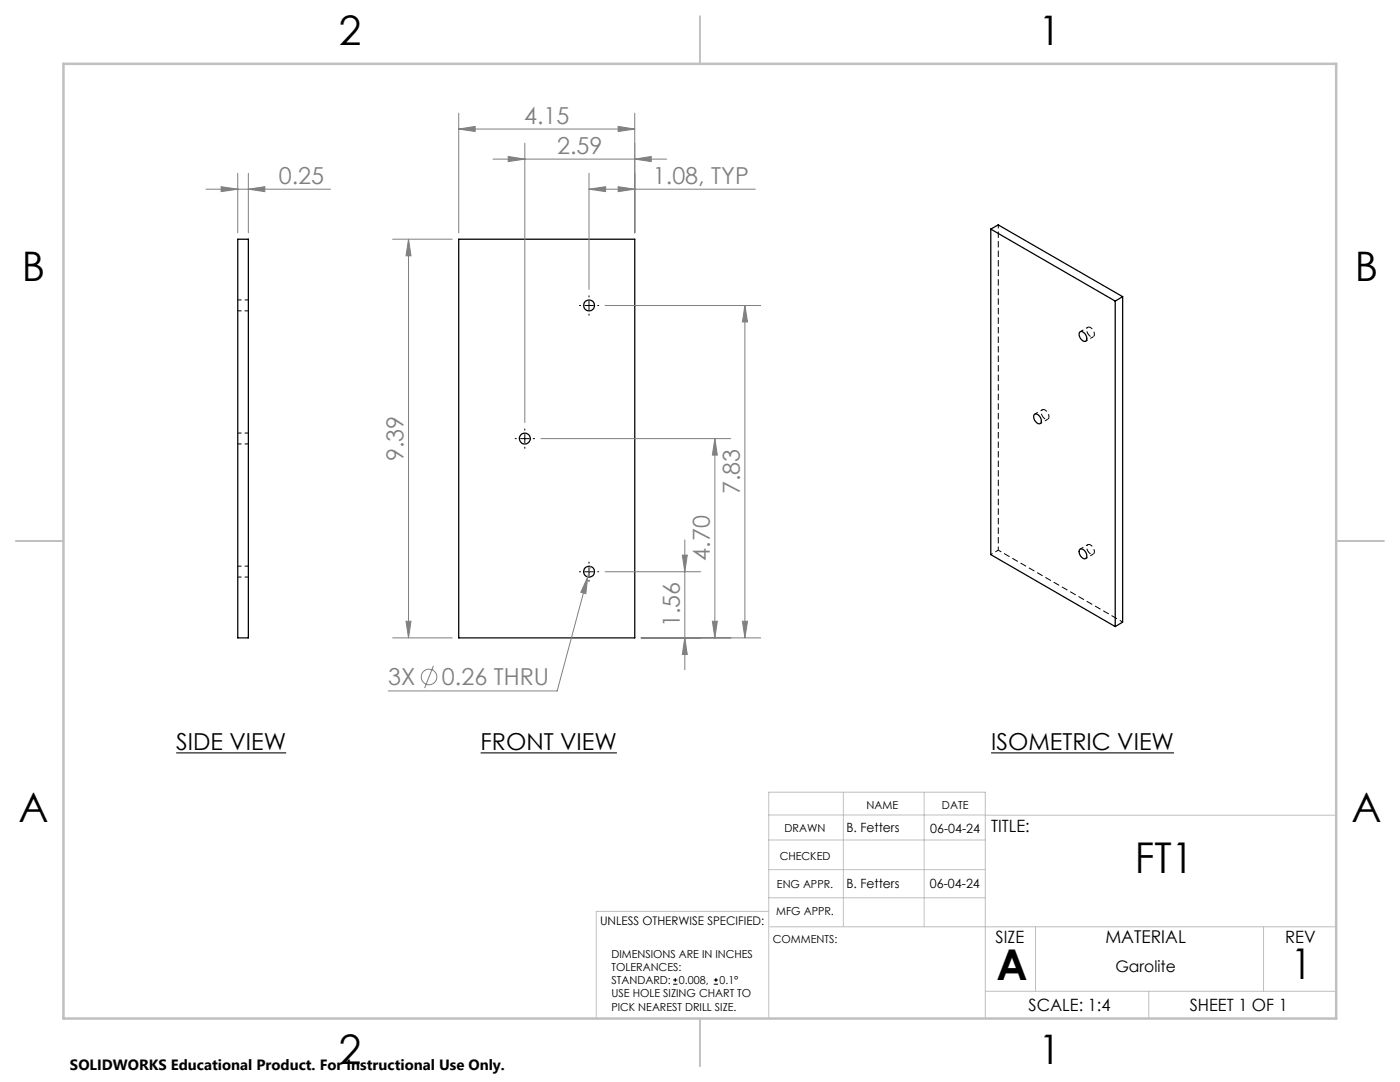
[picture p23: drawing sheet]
<svg xmlns="http://www.w3.org/2000/svg" width="279mm" height="216mm" viewBox="0 0 279 216" stroke-linecap="round" stroke-linejoin="round" font-family="sans-serif">
<defs><g id="words">
<g font-size="8.5">
<text x="226.5" y="174.2">FT1</text>
<text x="198.9" y="195.5">A</text>
<text x="257.6" y="195.4">1</text>
</g>
<g font-size="8.1">
<text x="67.6" y="8.9">2</text>
<text x="207.3" y="8.9">1</text>
<text x="4.4" y="56.1">B</text>
<text x="270.4" y="56.1">B</text>
<text x="3.7" y="164.1">A</text>
<text x="269.7" y="164.1">A</text>
<text x="67.6" y="212.4">2</text>
<text x="207.3" y="212.4">1</text>
</g>
<g font-size="4.7" fill="#808080">
<text x="104.6" y="24.7">4.15</text>
<text x="111.2" y="30.7">2.59</text>
<text x="55.6" y="36.7">0.25</text>
<text x="130.3" y="36.7">1.08, TYP</text>
<text x="80.5" y="92" transform="rotate(-90 80.5 92)">9.39</text>
<text x="147.7" y="98.6" transform="rotate(-90 147.7 98.6)">7.83</text>
<text x="141.7" y="111.9" transform="rotate(-90 141.7 111.9)">4.70</text>
<text x="135.7" y="125.2" transform="rotate(-90 135.7 125.2)">1.56</text>
<text x="77.5" y="136.8">3X</text>
<text x="88.2" y="136.8">0.26 THRU</text>
</g>
<g font-size="4.7">
<text x="35.2" y="149.7">SIDE VIEW</text>
<text x="95.9" y="149.7">FRONT VIEW</text>
<text x="197.8" y="149.7">ISOMETRIC VIEW</text>
</g>
<text font-size="3.5" x="220.6" y="188.1">MATERIAL</text>
<g font-size="3.4">
<text x="197.8" y="166">TITLE:</text>
<text x="198.7" y="188.1">SIZE</text>
<text x="256.5" y="188.2">REV</text>
<text x="205.3" y="201.7">SCALE: 1:4</text>
<text x="237.4" y="201.7">SHEET 1 OF 1</text>
</g>
<text font-size="3.2" x="222.6" y="193.9">Garolite</text>
<text font-size="3" x="14" y="213.5">SOLIDWORKS Educational Product. For Instructional Use Only.</text>
<g font-size="2.5">
<text x="168.9" y="166.1">B. Fetters</text>
<text x="185.7" y="166.2">06-04-24</text>
<text x="168.9" y="177.1">B. Fetters</text>
<text x="185.6" y="177.1">06-04-24</text>
</g>
<text font-size="2.4" x="119.8" y="184.6">UNLESS OTHERWISE SPECIFIED:</text>
<g font-size="2.2">
<text x="172.9" y="161.4">NAME</text>
<text x="188" y="161.4">DATE</text>
<text x="156.6" y="166.1">DRAWN</text>
<text x="155.6" y="171.6">CHECKED</text>
<text x="155.1" y="177.1">ENG APPR.</text>
<text x="154.9" y="182.6">MFG APPR.</text>
<text x="122" y="191.1">DIMENSIONS ARE IN INCHES</text>
<text x="154.2" y="188.1">COMMENTS:</text>
<text x="122" y="193.7">TOLERANCES:</text>
<text x="122" y="196.4">STANDARD:</text>
<text x="135.5" y="196.4">0.008,</text>
<text x="143.6" y="196.4">0.1°</text>
<text x="122" y="199">USE HOLE SIZING CHART TO</text>
<text x="122" y="201.7">PICK NEAREST DRILL SIZE.</text>
</g>
</g></defs>
<g fill="none" stroke="#000" stroke-width=".25">
<path d="M47.4 47.7h2.2v79.6h-2.2zM91.5 47.7h35.2v79.6h-35.2zM197.7 45.7v65l24.9 14.3M197.7 45.7l24.9 14.4M197.7 45.7l1.5-.8 24.8 14.3M224 59.2v64.9l-1.4 .9M224 59.2l-1.4 .9M215.5 66.2a1.28 1.28 0 0 1 1.4 1.6l-.2 .3a1.28 1.28 0 0 1-1.3-1.6zM222.6 60.1v64.9M206.4 82.8a.85 .85 0 0 1 1.2 .5l.2 .3a.59 .59 0 0 1-.1 .9 .59 .59 0 0 1-.9-.3l-.4-.6zM215.5 109.6a1.27 1.27 0 0 1 1.2 1.8 1.29 1.29 0 0 1-1.3-1.5z"/>
<circle cx="117.6" cy="61" r="1.08"/>
<circle cx="104.7" cy="87.5" r="1.09"/>
<circle cx="117.6" cy="114.1" r="1.08"/>
</g>
<path d="M218.4 66.7a.54 .54 0 0 1-.4 .6 .54 .54 0 0 1-.6-.4 1.09 1.09 0 0 1-.2-1.6 1.39 1.39 0 0 1 1.2 1.4M209.3 83.1a.54 .54 0 0 1-.4 .6 .54 .54 0 0 1-.6-.3 1.09 1.09 0 0 1-.2-1.7 1.39 1.39 0 0 1 1.2 1.4M218.4 110.1a.54 .54 0 0 1-.4 .5 .54 .54 0 0 1-.6-.3 1.09 1.09 0 0 1-.2-1.7 1.39 1.39 0 0 1 1.2 1.5" fill="none" stroke="#000" stroke-width=".2" stroke-dasharray="1.3 .6" stroke-dashoffset=".8" stroke-linecap="butt"/>
<path d="M49.6 59.8h-2.1M199.2 44.8v65M47.5 62h2.1M47.5 88.6h2.1M49.6 86.4h-2.1M47.5 115.1h2.1M49.6 113h-2.1" fill="none" stroke="#000" stroke-width=".2" stroke-dasharray="1.3 .6" stroke-dashoffset=".5" stroke-linecap="butt"/>
<path d="M216.7 68.1l1.5-.9M217.1 65.3l-1.5 .9M207.6 84.5l1.5-.9M208 81.8l-1.5 .8M197.7 110.6l1.5-.8M216.7 111.4l1.5-.8M217.1 108.7l-1.5 .8" fill="none" stroke="#000" stroke-width=".2" stroke-dasharray="1.3 .6" stroke-dashoffset=".9" stroke-linecap="butt"/>
<path d="M199.2 109.8l24.9 14.3" fill="none" stroke="#000" stroke-width=".2" stroke-dasharray="1.3 .6" stroke-dashoffset=".6" stroke-linecap="butt"/>
<g fill="none" stroke="#808080" stroke-width=".2">
<path d="M41.1 37.7h24.9M44.1 37.3l3.3 .4-3.3 .5zM47.4 34.6v11.9M49.6 37.7l3.2-.4v.9zM49.6 34.6v11.9M91.5 25.8l3.3-.6v1zM91.5 22.6v23.9M91.5 25.8h35.2M98.4 31.8h34.6M101.4 31.2l3.3 .5-3.3 .5zM104.7 28.6v55.7M117.5 37.7l3.4-.4v.9z"/>
<path d="M117.5 37.7h33.2M117.5 34.6v23.1M123.4 25.2l3.3 .6-3.3 .4zM123.4 37.3l3.3 .4-3.3 .5zM126.7 22.6v23.9M126.7 31.7l3.3-.5v1zM78.4 47.7h11.8M81.5 47.7v79.6M81.5 47.7l.5 3.3h-1zM120.8 61h31M148.7 61l.5 3.2h-1zM148.7 61v66.3"/>
<path d="M108 87.5h37.8M142.7 87.5l.5 3.3h-1zM142.7 87.5v39.8M117.3 115.1l-.4 3.4-1-.3zM117.3 115.1l-6.1 22.8h-33.7M117.8 113l-.5 2.1M120.8 114.1h19M136.2 110.8h1l-.5 3.3zM136.7 107.7v25.9M78.4 127.3h11.8M81 124h1l-.5 3.3zM86.5 132.9l-1.8 4.4"/>
<path d="M128 127.3h23.8M136.7 127.3l.5 3.3h-1zM142.2 124h1l-.5 3.3zM148.2 124h1l-.5 3.3z"/>
<circle cx="85.6" cy="135.1" r="1.55"/>
</g>
<g fill="none" stroke="#000" stroke-width=".2">
<path d="M117.5 59v.3M115.6 61h.3M116.7 61h1.7M117.5 60.1v1.7M117.5 62.7v.2M119.3 61h.2M102.8 87.5h.2M103.9 87.5h1.7M104.7 85.6v.2M104.7 86.7v1.7M104.7 89.2v.3M106.4 87.5h.3"/>
<path d="M115.6 114.1h.3M116.7 114.1h1.7M117.5 112.1v.3M117.5 113.2v1.7M117.5 115.8v.2M119.3 114.1h.2M134.3 196.4h.9M134.3 195.5h.9M134.8 195.2v.8M142.5 196.4h.8M142.5 195.5h.8M142.9 195.2v.8"/>
</g>
<path d="M35.2 150.2h21.9M95.9 150.2h27.2M197.8 150.2h36.5" fill="none" stroke="#000" stroke-width=".21"/>
<g fill="none" stroke="#c0c0c0" stroke-width=".2">
<path d="M168.3 158.1v26.8M184.4 158.1v26.8M153.4 162.6l113.3 .1M153.4 167.6h43.2M153.4 173.5h43.2M153.4 179.1h43.2M153.4 181.9h-34.4v21.3M153.6 184.9h113.1M196.6 197.8h70.1M206.7 184.9v12.9M229.3 197.8v5.4M252.2 184.9v12.9"/>
<path d="M153.4 203.2v-45.1h43.2v45.1"/>
</g>
<path d="M139.7 3.2v9.5M3.1 107.9h9.6M266.7 107.9h9.5M139.7 203.2v9.6" fill="none" stroke="#c0c0c0" stroke-width=".25"/>
<path d="M12.7 12.7h254v190.5h-254z" fill="none" stroke="#c0c0c0" stroke-width=".5"/>
<g fill="#808080">
<path d="M117.3 115.1l-.4 3.4-1-.3z"/>
<path d="M123.4 25.2l3.3 .6-3.3 .4zM91.5 25.8l3.3-.6v1zM49.6 37.7l3.2-.4v.9zM44.1 37.3l3.3 .4-3.3 .5z"/>
<path d="M117.5 37.7l3.4-.4v.9zM123.4 37.3l3.3 .4-3.3 .5zM101.4 31.2l3.3 .5-3.3 .5zM126.7 31.7l3.3-.5v1z"/>
<path d="M136.7 127.3l.5 3.3h-1zM136.2 110.8h1l-.5 3.3zM142.2 124h1l-.5 3.3zM142.7 87.5l.5 3.3h-1zM148.2 124h1l-.5 3.3zM148.7 61l.5 3.2h-1z"/>
<path d="M81.5 47.7l.5 3.3h-1zM81 124h1l-.5 3.3z"/>
</g>
<use href="#words"/>
</svg>
